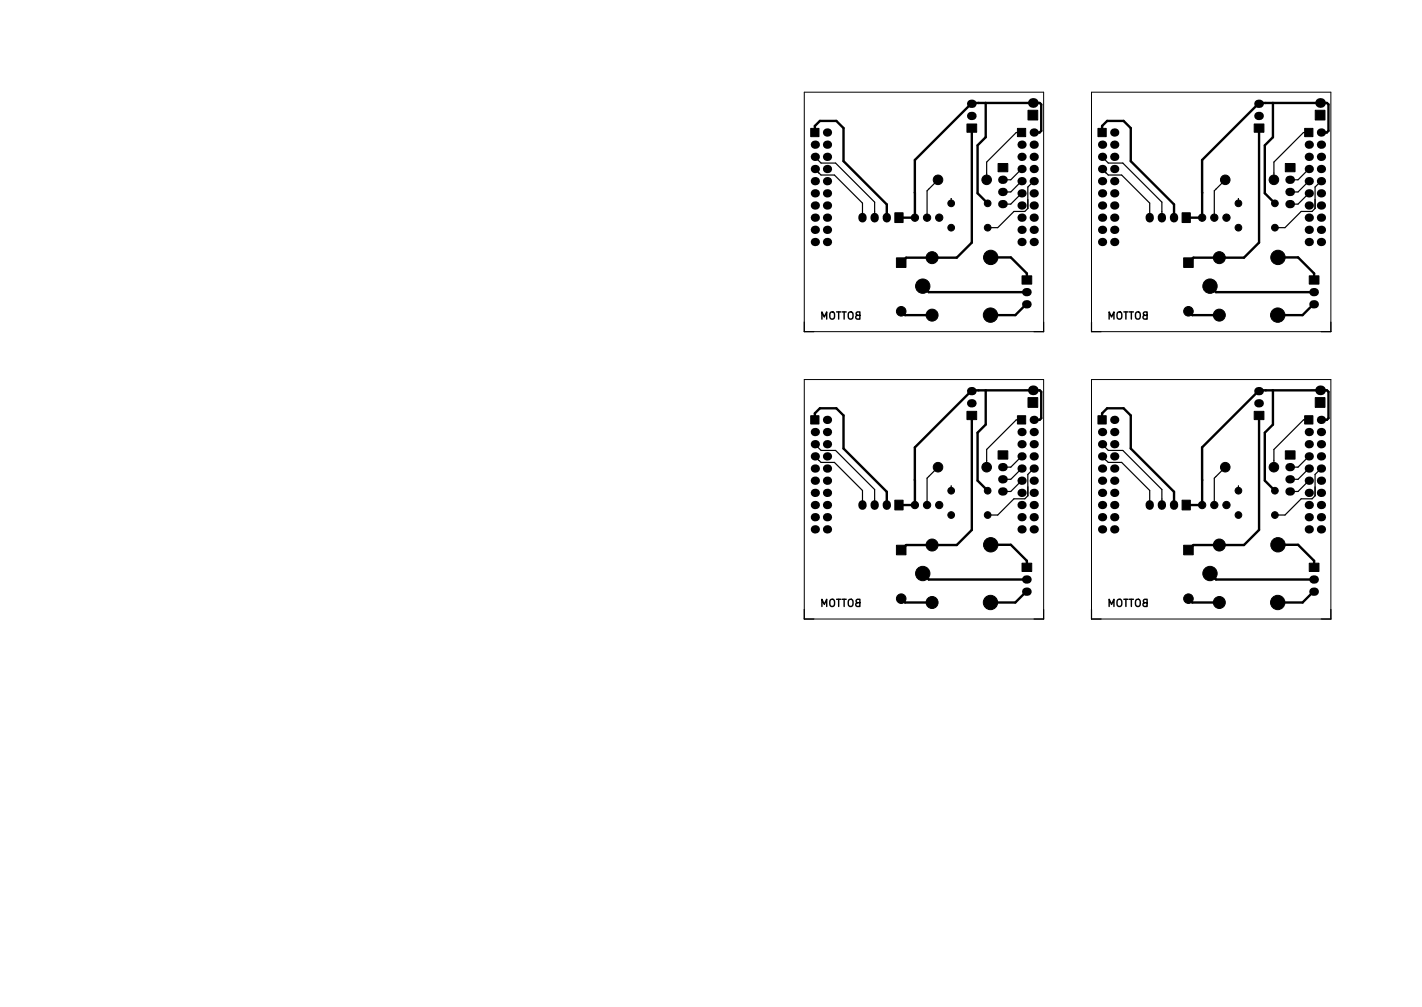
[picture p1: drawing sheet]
<svg xmlns="http://www.w3.org/2000/svg" width="297mm" height="210mm" viewBox="0 0 297 210" stroke-linecap="round" stroke-linejoin="round" font-family="sans-serif">
<path d="M168 19.2h50v50h-50zM228 19.2h50v50h-50zM168 79.2h50v50h-50zM228 79.2h50v50h-50z" fill="none" stroke="#000" stroke-width=".21"/>
<g fill="none" stroke="#000" stroke-width=".3">
<path d="M171.7 66.6v-1.5l.5 1.1 .5-1.1v1.5M173.5 65.2l.2-.1a.5 .5 0 0 1 .6 .5v.5a.5 .5 0 0 1-.5 .5 .5 .5 0 0 1-.5-.5v-.5zM174.8 65.1h.8M175.2 65.1v1.5M175.9 65.1h.9M176.3 65.1v1.5M177.3 65.3l.2-.2a.5 .5 0 0 1 .7 .5v.5a.5 .5 0 0 1-.5 .5 .5 .5 0 0 1-.5-.5zM179.1 65.8l-.3 .3v.4l.2 .1h.6v-1.5l-.7 .2-.1 .3 .2 .2h.6M231.7 66.6v-1.5l.5 1.1 .5-1.1v1.5M233.4 65.3l.3-.2a.5 .5 0 0 1 .6 .5v.5a.5 .5 0 0 1-.5 .5 .5 .5 0 0 1-.5-.5zM234.8 65.1h.8M235.2 65.1v1.5"/>
<path d="M235.9 65.1h.9M236.3 65.1v1.5M237.4 65.2l.1-.1a.5 .5 0 0 1 .7 .5v.5a.5 .5 0 0 1-.5 .5 .5 .5 0 0 1-.5-.5v-.5zM239.1 65.8l-.3 .3v.4l.2 .1h.6v-1.5l-.7 .2-.1 .3 .2 .2h.6M171.7 126.6v-1.5l.5 1.1 .5-1.1v1.5M173.5 125.2l.2-.1a.5 .5 0 0 1 .6 .5v.5a.5 .5 0 0 1-.5 .5 .5 .5 0 0 1-.5-.5v-.5zM174.8 125.1h.8M175.2 125.1v1.5M175.9 125.1h.9M176.3 125.1v1.5M177.4 125.2l.1-.1a.5 .5 0 0 1 .7 .5v.5a.5 .5 0 0 1-.5 .5 .5 .5 0 0 1-.5-.5v-.5zM179.1 125.8l-.3 .3v.4l.2 .1h.6v-1.5l-.7 .2-.1 .3 .2 .2h.6"/>
<path d="M231.7 126.6v-1.5l.5 1.1 .5-1.1v1.5M233.5 125.2l.2-.1a.5 .5 0 0 1 .6 .5v.5a.5 .5 0 0 1-.5 .5 .5 .5 0 0 1-.5-.5v-.5zM234.8 125.1h.8M235.2 125.1v1.5M235.9 125.1h.9M236.3 125.1v1.5M237.4 125.2l.1-.1a.5 .5 0 0 1 .7 .5v.5a.5 .5 0 0 1-.5 .5 .5 .5 0 0 1-.5-.5v-.5zM239.1 125.8l-.3 .3v.4l.2 .1h.6v-1.5l-.7 .2-.1 .3 .2 .2h.6"/>
</g>
<g fill="#000" stroke="#000" stroke-width=".21">
<path d="M169.3 26.8h1.8v1.7h-1.8zM202 25.9h2v1.7h-2zM208.5 34.1h2v1.8h-2zM212.5 26.8h1.8v1.7h-1.8zM214.7 23h2.1v2.1h-2.1zM229.3 26.8h1.8v1.7h-1.8zM262 25.9h2v1.7h-2zM268.5 34.1h2v1.8h-2zM272.5 26.8h1.8v1.7h-1.8zM274.7 23h2.1v2.1h-2.1zM187.3 53.8h2v2h-2zM186.9 44.4h1.7v2.1h-1.7z"/>
<path d="M213.5 57.6h2v1.7h-2zM247.3 53.8h2v2h-2zM246.9 44.4h1.7v2.1h-1.7zM273.5 57.6h2v1.7h-2zM169.3 86.8h1.8v1.7h-1.8zM202 85.9h2v1.7h-2zM208.5 94.1h2v1.8h-2zM212.5 86.8h1.8v1.7h-1.8zM214.7 83h2.1v2.1h-2.1zM229.3 86.8h1.8v1.7h-1.8zM262 85.9h2v1.7h-2zM268.5 94.1h2v1.8h-2z"/>
<path d="M272.5 86.8h1.8v1.7h-1.8zM274.7 83h2.1v2.1h-2.1zM187.3 113.8h2v2h-2zM186.9 104.4h1.7v2.1h-1.7zM213.5 117.6h2v1.7h-2zM247.3 113.8h2v2h-2zM246.9 104.4h1.7v2.1h-1.7zM273.5 117.6h2v1.7h-2z"/>
<circle cx="195.9" cy="37.5" r="1"/>
<circle cx="206.1" cy="37.5" r="1"/>
<circle cx="255.9" cy="37.5" r="1"/>
<circle cx="266.1" cy="37.5" r="1"/>
<circle cx="191.1" cy="45.4" r=".76"/>
<circle cx="192.8" cy="59.7" r="1.5"/>
<circle cx="193.7" cy="45.4" r=".76"/>
<circle cx="194.7" cy="53.8" r="1.25"/>
<circle cx="196.2" cy="45.4" r=".76"/>
<circle cx="198.7" cy="42.5" r=".7"/>
<circle cx="198.7" cy="47.5" r=".7"/>
<circle cx="206.3" cy="42.5" r=".7"/>
<circle cx="206.3" cy="47.5" r=".7"/>
<circle cx="207" cy="53.7" r="1.5"/>
<circle cx="251.1" cy="45.4" r=".76"/>
<circle cx="252.8" cy="59.7" r="1.5"/>
<circle cx="253.7" cy="45.4" r=".76"/>
<circle cx="254.7" cy="53.8" r="1.25"/>
<circle cx="256.2" cy="45.4" r=".76"/>
<circle cx="258.7" cy="47.5" r=".7"/>
<circle cx="258.7" cy="42.5" r=".7"/>
<circle cx="266.3" cy="42.5" r=".7"/>
<circle cx="266.3" cy="47.5" r=".7"/>
<circle cx="267" cy="53.7" r="1.5"/>
<circle cx="188.3" cy="65" r="1"/>
<circle cx="194.7" cy="65.8" r="1.25"/>
<circle cx="206.9" cy="65.8" r="1.5"/>
<circle cx="248.3" cy="65" r="1"/>
<circle cx="254.7" cy="65.8" r="1.25"/>
<circle cx="266.9" cy="65.8" r="1.5"/>
<circle cx="195.9" cy="97.5" r="1"/>
<circle cx="206.1" cy="97.5" r="1"/>
<circle cx="255.9" cy="97.5" r="1"/>
<circle cx="266.1" cy="97.5" r="1"/>
<circle cx="191.1" cy="105.4" r=".76"/>
<circle cx="192.8" cy="119.7" r="1.5"/>
<circle cx="193.7" cy="105.4" r=".76"/>
<circle cx="194.7" cy="113.8" r="1.25"/>
<circle cx="196.2" cy="105.4" r=".76"/>
<circle cx="198.7" cy="102.5" r=".7"/>
<circle cx="198.7" cy="107.5" r=".7"/>
<circle cx="206.3" cy="107.5" r=".7"/>
<circle cx="206.3" cy="102.5" r=".7"/>
<circle cx="207" cy="113.7" r="1.5"/>
<circle cx="251.1" cy="105.4" r=".76"/>
<circle cx="252.8" cy="119.7" r="1.5"/>
<circle cx="253.7" cy="105.4" r=".76"/>
<circle cx="254.7" cy="113.8" r="1.25"/>
<circle cx="256.2" cy="105.4" r=".76"/>
<circle cx="258.7" cy="107.5" r=".7"/>
<circle cx="258.7" cy="102.5" r=".7"/>
<circle cx="266.3" cy="107.5" r=".7"/>
<circle cx="266.3" cy="102.5" r=".7"/>
<circle cx="267" cy="113.7" r="1.5"/>
<circle cx="188.3" cy="125" r="1"/>
<circle cx="194.7" cy="125.8" r="1.25"/>
<circle cx="206.9" cy="125.8" r="1.5"/>
<circle cx="248.3" cy="125" r="1"/>
<circle cx="254.7" cy="125.8" r="1.25"/>
<circle cx="266.9" cy="125.8" r="1.5"/>
</g>
<g fill="none" stroke="#000" stroke-width="1.7">
<path d="M202.8 24.2h.4M202.8 21.7h.4M209.3 37.5h.4M262.8 24.2h.4M262.8 21.7h.4M269.3 37.5h.4M180.2 45.3v.3M182.7 45.3v.3M185.2 45.3v.3M209.3 40.1h.4M209.3 42.6h.4M240.2 45.3v.3"/>
<path d="M242.7 45.3v.3M245.2 45.3v.3M269.3 40.1h.4M269.3 42.6h.4M214.3 61h.4M214.3 63.5h.4M274.4 61h.3M274.4 63.5h.3M202.8 84.2h.4M202.8 81.7h.4M209.3 97.5h.4M262.8 84.2h.4"/>
<path d="M262.8 81.7h.4M269.3 97.5h.4M180.2 105.3v.3M182.7 105.3v.3M185.2 105.3v.3M209.3 100.1h.4M209.3 102.6h.4M240.2 105.3v.3M242.7 105.3v.3M245.2 105.3v.3M269.3 100.1h.4M269.3 102.6h.4"/>
<path d="M214.3 121h.4M214.3 123.5h.4M274.4 121h.3M274.4 123.5h.3"/>
</g>
<g fill="#000">
<circle cx="170.2" cy="37.8" r=".86"/>
<circle cx="170.2" cy="35.3" r=".86"/>
<circle cx="170.2" cy="30.2" r=".86"/>
<circle cx="170.2" cy="32.7" r=".86"/>
<circle cx="172.8" cy="30.2" r=".86"/>
<circle cx="172.8" cy="37.8" r=".86"/>
<circle cx="172.8" cy="27.7" r=".86"/>
<circle cx="172.8" cy="32.7" r=".86"/>
<circle cx="172.8" cy="35.3" r=".86"/>
<circle cx="213.4" cy="30.2" r=".86"/>
<circle cx="213.4" cy="37.8" r=".86"/>
<circle cx="213.4" cy="32.7" r=".86"/>
<circle cx="213.4" cy="35.3" r=".86"/>
<circle cx="215.8" cy="21.5" r="1.02"/>
<circle cx="215.9" cy="37.8" r=".86"/>
<circle cx="215.9" cy="35.3" r=".86"/>
<circle cx="215.9" cy="32.7" r=".86"/>
<circle cx="215.9" cy="27.7" r=".86"/>
<circle cx="215.9" cy="30.2" r=".86"/>
<circle cx="230.2" cy="30.2" r=".86"/>
<circle cx="230.2" cy="32.7" r=".86"/>
<circle cx="230.2" cy="35.3" r=".86"/>
<circle cx="230.2" cy="37.8" r=".86"/>
<circle cx="232.8" cy="27.7" r=".86"/>
<circle cx="232.8" cy="30.2" r=".86"/>
<circle cx="232.8" cy="37.8" r=".86"/>
<circle cx="232.8" cy="35.3" r=".86"/>
<circle cx="232.8" cy="32.7" r=".86"/>
<circle cx="273.4" cy="37.8" r=".86"/>
<circle cx="273.4" cy="30.2" r=".86"/>
<circle cx="273.4" cy="32.7" r=".86"/>
<circle cx="273.4" cy="35.3" r=".86"/>
<circle cx="275.8" cy="21.5" r="1.02"/>
<circle cx="275.9" cy="27.7" r=".86"/>
<circle cx="275.9" cy="37.8" r=".86"/>
<circle cx="275.9" cy="30.2" r=".86"/>
<circle cx="275.9" cy="32.7" r=".86"/>
<circle cx="275.9" cy="35.3" r=".86"/>
<circle cx="170.2" cy="40.4" r=".86"/>
<circle cx="170.2" cy="42.9" r=".86"/>
<circle cx="170.2" cy="48" r=".86"/>
<circle cx="170.2" cy="50.5" r=".86"/>
<circle cx="170.2" cy="45.4" r=".86"/>
<circle cx="172.8" cy="40.4" r=".86"/>
<circle cx="172.8" cy="42.9" r=".86"/>
<circle cx="172.8" cy="45.4" r=".86"/>
<circle cx="172.8" cy="50.5" r=".86"/>
<circle cx="172.8" cy="48" r=".86"/>
<circle cx="213.4" cy="40.4" r=".86"/>
<circle cx="213.4" cy="48" r=".86"/>
<circle cx="213.4" cy="42.9" r=".86"/>
<circle cx="213.4" cy="45.4" r=".86"/>
<circle cx="213.4" cy="50.5" r=".86"/>
<circle cx="215.9" cy="48" r=".86"/>
<circle cx="215.9" cy="42.9" r=".86"/>
<circle cx="215.9" cy="45.4" r=".86"/>
<circle cx="215.9" cy="50.5" r=".86"/>
<circle cx="215.9" cy="40.4" r=".86"/>
<circle cx="230.2" cy="42.9" r=".86"/>
<circle cx="230.2" cy="48" r=".86"/>
<circle cx="230.2" cy="40.4" r=".86"/>
<circle cx="230.2" cy="45.4" r=".86"/>
<circle cx="230.2" cy="50.5" r=".86"/>
<circle cx="232.8" cy="48" r=".86"/>
<circle cx="232.8" cy="42.9" r=".86"/>
<circle cx="232.8" cy="45.4" r=".86"/>
<circle cx="232.8" cy="50.5" r=".86"/>
<circle cx="232.8" cy="40.4" r=".86"/>
<circle cx="273.4" cy="45.4" r=".86"/>
<circle cx="273.4" cy="40.4" r=".86"/>
<circle cx="273.4" cy="42.9" r=".86"/>
<circle cx="273.4" cy="48" r=".86"/>
<circle cx="273.4" cy="50.5" r=".86"/>
<circle cx="275.9" cy="45.4" r=".86"/>
<circle cx="275.9" cy="40.4" r=".86"/>
<circle cx="275.9" cy="42.9" r=".86"/>
<circle cx="275.9" cy="48" r=".86"/>
<circle cx="275.9" cy="50.5" r=".86"/>
<circle cx="170.2" cy="92.7" r=".86"/>
<circle cx="170.2" cy="95.3" r=".86"/>
<circle cx="170.2" cy="97.8" r=".86"/>
<circle cx="170.2" cy="90.2" r=".86"/>
<circle cx="172.8" cy="90.2" r=".86"/>
<circle cx="172.8" cy="97.8" r=".86"/>
<circle cx="172.8" cy="92.7" r=".86"/>
<circle cx="172.8" cy="87.7" r=".86"/>
<circle cx="172.8" cy="95.3" r=".86"/>
<circle cx="213.4" cy="90.2" r=".86"/>
<circle cx="213.4" cy="95.3" r=".86"/>
<circle cx="213.4" cy="97.8" r=".86"/>
<circle cx="213.4" cy="92.7" r=".86"/>
<circle cx="215.8" cy="81.5" r="1.02"/>
<circle cx="215.9" cy="90.2" r=".86"/>
<circle cx="215.9" cy="95.3" r=".86"/>
<circle cx="215.9" cy="97.8" r=".86"/>
<circle cx="215.9" cy="87.7" r=".86"/>
<circle cx="215.9" cy="92.7" r=".86"/>
<circle cx="230.2" cy="95.3" r=".86"/>
<circle cx="230.2" cy="90.2" r=".86"/>
<circle cx="230.2" cy="92.7" r=".86"/>
<circle cx="230.2" cy="97.8" r=".86"/>
<circle cx="232.8" cy="92.7" r=".86"/>
<circle cx="232.8" cy="87.7" r=".86"/>
<circle cx="232.8" cy="95.3" r=".86"/>
<circle cx="232.8" cy="97.8" r=".86"/>
<circle cx="232.8" cy="90.2" r=".86"/>
<circle cx="273.4" cy="90.2" r=".86"/>
<circle cx="273.4" cy="92.7" r=".86"/>
<circle cx="273.4" cy="95.3" r=".86"/>
<circle cx="273.4" cy="97.8" r=".86"/>
<circle cx="275.8" cy="81.5" r="1.02"/>
<circle cx="275.9" cy="90.2" r=".86"/>
<circle cx="275.9" cy="92.7" r=".86"/>
<circle cx="275.9" cy="97.8" r=".86"/>
<circle cx="275.9" cy="87.7" r=".86"/>
<circle cx="275.9" cy="95.3" r=".86"/>
<circle cx="170.2" cy="108" r=".86"/>
<circle cx="170.2" cy="105.4" r=".86"/>
<circle cx="170.2" cy="110.5" r=".86"/>
<circle cx="170.2" cy="100.4" r=".86"/>
<circle cx="170.2" cy="102.9" r=".86"/>
<circle cx="172.8" cy="100.4" r=".86"/>
<circle cx="172.8" cy="110.5" r=".86"/>
<circle cx="172.8" cy="102.9" r=".86"/>
<circle cx="172.8" cy="108" r=".86"/>
<circle cx="172.8" cy="105.4" r=".86"/>
<circle cx="213.4" cy="102.9" r=".86"/>
<circle cx="213.4" cy="108" r=".86"/>
<circle cx="213.4" cy="100.4" r=".86"/>
<circle cx="213.4" cy="105.4" r=".86"/>
<circle cx="213.4" cy="110.5" r=".86"/>
<circle cx="215.9" cy="102.9" r=".86"/>
<circle cx="215.9" cy="108" r=".86"/>
<circle cx="215.9" cy="100.4" r=".86"/>
<circle cx="215.9" cy="105.4" r=".86"/>
<circle cx="215.9" cy="110.5" r=".86"/>
<circle cx="230.2" cy="110.5" r=".86"/>
<circle cx="230.2" cy="108" r=".86"/>
<circle cx="230.2" cy="100.4" r=".86"/>
<circle cx="230.2" cy="105.4" r=".86"/>
<circle cx="230.2" cy="102.9" r=".86"/>
<circle cx="232.8" cy="110.5" r=".86"/>
<circle cx="232.8" cy="105.4" r=".86"/>
<circle cx="232.8" cy="108" r=".86"/>
<circle cx="232.8" cy="100.4" r=".86"/>
<circle cx="232.8" cy="102.9" r=".86"/>
<circle cx="273.4" cy="102.9" r=".86"/>
<circle cx="273.4" cy="110.5" r=".86"/>
<circle cx="273.4" cy="100.4" r=".86"/>
<circle cx="273.4" cy="108" r=".86"/>
<circle cx="273.4" cy="105.4" r=".86"/>
<circle cx="275.9" cy="102.9" r=".86"/>
<circle cx="275.9" cy="105.4" r=".86"/>
<circle cx="275.9" cy="108" r=".86"/>
<circle cx="275.9" cy="110.5" r=".86"/>
<circle cx="275.9" cy="100.4" r=".86"/>
</g>
<g fill="none" stroke="#000" stroke-width=".25">
<path d="M170.2 27.7h.2M170.2 32.7l1.3 1.3h3l8.2 8.2v3.2M170.2 35.3l1.3 1.2h2.8l5.9 5.9v3M171.1 36.2h.1M195.9 37.5l-2.2 2.3v5.6M213.4 27.7h-1.1l-6.2 6.1v3.7M213.4 35.3l-2.3 2.2h-1.6M213.4 37.8l-2.3 2.3h-1.6M213.9 21.5h1.9M215.9 37.8l-1.2 1.3v4.4l-.6 .6h-2.3l-3.4 3.4h-2.1M230.2 27.7h.2M230.2 32.7l1.3 1.3h3l8.2 8.2v3.2"/>
<path d="M230.2 35.3l.9 .9M231.1 36.2h.1M231.1 36.2l.4 .3h2.8l5.9 5.9v3M255.9 37.5l-2.2 2.3v5.6M273.4 27.7h-1.1l-6.2 6.1v3.7M273.4 35.3l-2.3 2.2h-1.6M273.4 37.8l-2.3 2.3h-1.6M273.9 21.5h1.9M275.9 37.8l-1.2 1.3v4.4l-.6 .6h-2.3l-3.4 3.4h-2.1M198.7 41.5v1M198.7 41.5h.1M213.4 40.4l-2.3 2.2h-1.6"/>
<path d="M258.7 41.5v1M258.7 41.5h.1M273.4 40.4l-2.3 2.2h-1.6M168 67.2v2h2M218 67.2v2h-2M228 67.2v2h2M278 67.2v2h-2M170.2 87.7h.2M170.2 92.7l1.3 1.3h3l8.2 8.2v3.2M170.2 95.3l1.3 1.2h2.8l5.9 5.9v3M195.9 97.5l-2.2 2.3v5.6M213.4 87.7h-1.1l-6.2 6.1v3.7"/>
<path d="M213.4 95.3l-2.3 2.2h-1.6M213.4 97.8l-2.3 2.3h-1.6M213.9 81.5h1.9M215.9 97.8l-1.2 1.3v4.4l-.6 .6h-2.3l-3.4 3.4h-2.1M230.2 87.7h.2M230.2 92.7l1.3 1.3h3l8.2 8.2v3.2M230.2 95.3l1.3 1.2h2.8l5.9 5.9v3M231.1 96.2h.1M255.9 97.5l-2.2 2.3v5.6M273.4 87.7h-1.1l-6.2 6.1v3.7M273.4 95.3l-2.3 2.2h-1.6M273.4 97.8l-2.3 2.3h-1.6"/>
<path d="M273.9 81.5h1.9M275.9 97.8l-1.2 1.3v4.4l-.6 .6h-2.3l-3.4 3.4h-2.1M198.7 101.5v1M198.7 101.5h.1M213.4 100.4l-2.3 2.2h-1.6M258.7 101.5v1M258.7 101.5h.1M273.4 100.4l-2.3 2.2h-1.6M168 127.2v2h2M218 127.2v2h-2M228 127.2v2h2M278 127.2v2h-2"/>
</g>
<g fill="none" stroke="#000" stroke-width=".5">
<path d="M170.2 27.7v-1.4l1.1-1.1h3.4l1.5 1.5v6.9l9 9.1v2.7M203 26.7v23.9l-3.1 3.2h-10.6l-1 1M205.9 21.5v7.1l-1.7 1.7v10l2.1 2.2M215.9 27.7h1.3l.3-.4v-5.5l-.3-.3h-14l-.4 .2-11.7 11.7v12h-3.3M230.2 27.7v-1.4l1.1-1.1h3.4l1.5 1.5v6.9l9 9.1v2.7M263 26.7v23.9l-3.1 3.2h-10.6l-1 1M265.9 21.5v7.1l-1.7 1.7v10l2.1 2.2M275.9 27.7h1.3l.3-.4v-5.5l-.3-.3h-14l-.4 .2-11.7 11.7v12h-3.3M192.8 59.7l1.2 1.3h20.5M207 53.7h4.2l3.3 3.4v1.4M252.8 59.7l1.2 1.3h20.5M267 53.7h4.2l3.3 3.4v1.4"/>
<path d="M188.3 65l.8 .8h5.6M214.5 63.5l-2.4 2.3h-5.2M248.3 65l.8 .8h5.6M274.5 63.5l-2.4 2.3h-5.2M170.2 87.7v-1.4l1.1-1.1h3.4l1.5 1.5v6.9l9 9.1v2.7M203 86.7v23.9l-3.1 3.2h-10.6l-1 1M205.9 81.5v7.1l-1.7 1.7v10l2.1 2.2M215.9 87.7h1.3l.3-.4v-5.5l-.3-.3h-14l-.4 .2-11.7 11.7v12h-3.3M230.2 87.7v-1.4l1.1-1.1h3.4l1.5 1.5v6.9l9 9.1v2.7M263 86.7v23.9l-3.1 3.2h-10.6l-1 1M265.9 81.5v7.1l-1.7 1.7v10l2.1 2.2M275.9 87.7h1.3l.3-.4v-5.5l-.3-.3h-14l-.4 .2-11.7 11.7v12h-3.3"/>
<path d="M192.8 119.7l1.2 1.3h20.5M207 113.7h4.2l3.3 3.4v1.4M252.8 119.7l1.2 1.3h20.5M267 113.7h4.2l3.3 3.4v1.4M188.3 125l.8 .8h5.6M214.5 123.5l-2.4 2.3h-5.2M248.3 125l.8 .8h5.6M274.5 123.5l-2.4 2.3h-5.2"/>
</g>
</svg>
